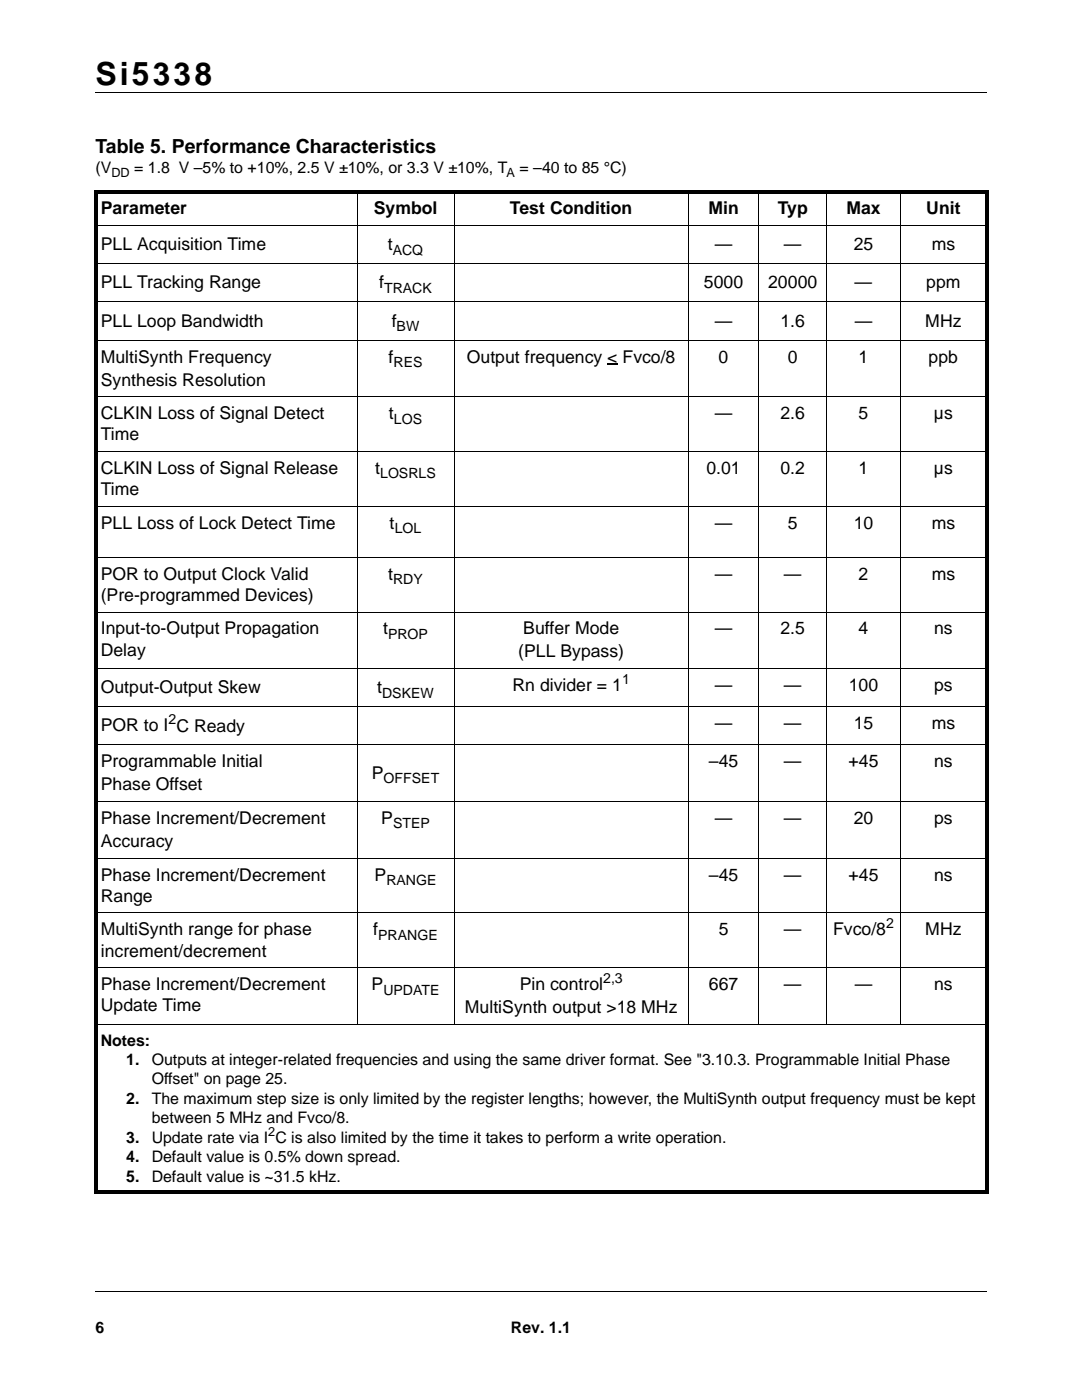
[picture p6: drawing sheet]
<svg xmlns="http://www.w3.org/2000/svg" width="216mm" height="279mm" viewBox="0 0 216 279" stroke-linecap="round" stroke-linejoin="round" font-family="sans-serif">
<defs><g id="words">
<text font-size="6.3" x="19" y="16.9">Si5338</text>
<text font-size="3.9" x="19" y="30.5">Table 5. Performance Characteristics</text>
<g font-size="3.5">
<text x="20.1" y="42.8">Parameter</text>
<text x="74.6" y="42.8">Symbol</text>
<text x="101.8" y="42.8">Test Condition</text>
<text x="141.4" y="42.8">Min</text>
<text x="155.2" y="42.8">Typ</text>
<text x="168.9" y="42.8">Max</text>
<text x="184.8" y="42.8">Unit</text>
<text x="20.1" y="50">PLL Acquisition Time</text>
<text x="77.4" y="50">t</text>
<text x="142.6" y="50">—</text>
<text x="156.4" y="50">—</text>
<text x="170.3" y="50">25</text>
<text x="185.9" y="50">ms</text>
<text x="20.1" y="57.6">PLL Tracking Range</text>
<text x="75.6" y="57.6">f</text>
<text x="140.5" y="57.6">5000</text>
<text x="153.3" y="57.6">20000</text>
<text x="170.5" y="57.6">—</text>
<text x="184.8" y="57.6">ppm</text>
<text x="20.1" y="65.2">PLL Loop Bandwidth</text>
<text x="78.2" y="65.2">f</text>
<text x="142.6" y="65.2">—</text>
<text x="155.7" y="65.2">1.6</text>
<text x="170.5" y="65.2">—</text>
<text x="184.6" y="65.2">MHz</text>
<text x="20.1" y="72.3">MultiSynth Frequency</text>
<text x="20.1" y="76.9">Synthesis Resolution</text>
<text x="77.5" y="72.3">f</text>
<text x="93.2" y="72.3">Output frequency &lt; Fvco/8</text>
<text x="143.4" y="72.3">0</text>
<text x="157.2" y="72.3">0</text>
<text x="171.3" y="72.3">1</text>
<text x="185.3" y="72.3">ppb</text>
<text x="20.1" y="83.7">CLKIN Loss of Signal Detect</text>
<text x="77.6" y="83.7">t</text>
<text x="142.6" y="83.7">—</text>
<text x="155.7" y="83.7">2.6</text>
<text x="171.3" y="83.7">5</text>
<text x="186.4" y="83.7">µs</text>
<text x="20.1" y="87.9">Time</text>
<text x="20.1" y="94.6">CLKIN Loss of Signal Release</text>
<text x="74.9" y="94.6">t</text>
<text x="140.9" y="94.6">0.01</text>
<text x="155.7" y="94.6">0.2</text>
<text x="171.3" y="94.6">1</text>
<text x="186.4" y="94.6">µs</text>
<text x="20.1" y="98.8">Time</text>
<text x="20.1" y="105.5">PLL Loss of Lock Detect Time</text>
<text x="77.7" y="105.5">t</text>
<text x="142.6" y="105.5">—</text>
<text x="157.2" y="105.5">5</text>
<text x="170.3" y="105.5">10</text>
<text x="185.9" y="105.5">ms</text>
<text x="20.1" y="115.7">POR to Output Clock Valid</text>
<text x="20.1" y="119.9">(Pre-programmed Devices)</text>
<text x="77.5" y="115.7">t</text>
<text x="142.6" y="115.7">—</text>
<text x="156.4" y="115.7">—</text>
<text x="171.3" y="115.7">2</text>
<text x="185.9" y="115.7">ms</text>
<text x="20.1" y="126.6">Input-to-Output Propagation</text>
<text x="20.1" y="130.9">Delay</text>
<text x="76.4" y="126.6">t</text>
<text x="103.4" y="131.2">(PLL Bypass)</text>
<text x="104.4" y="126.6">Buffer Mode</text>
<text x="142.6" y="126.6">—</text>
<text x="155.7" y="126.6">2.5</text>
<text x="171.3" y="126.6">4</text>
<text x="186.4" y="126.6">ns</text>
<text x="102.3" y="137.9">Rn divider = 1</text>
<text x="142.6" y="137.9">—</text>
<text x="156.4" y="137.9">—</text>
<text x="169.4" y="137.9">100</text>
<text x="186.4" y="137.9">ps</text>
<text x="20.1" y="138.4">Output-Output Skew</text>
<text x="75.3" y="138.4">t</text>
<text x="20.1" y="146">POR to I C Ready</text>
<text x="142.6" y="145.5">—</text>
<text x="156.4" y="145.5">—</text>
<text x="170.3" y="145.5">15</text>
<text x="185.9" y="145.5">ms</text>
<text x="20.1" y="153.1">Programmable Initial</text>
<text x="74.2" y="155.4">P</text>
<text x="141.4" y="153.1">–45</text>
<text x="156.4" y="153.1">—</text>
<text x="169.3" y="153.1">+45</text>
<text x="186.4" y="153.1">ns</text>
<text x="20.1" y="157.7">Phase Offset</text>
<text x="20.1" y="164.4">Phase Increment/Decrement</text>
<text x="76.1" y="164.4">P</text>
<text x="142.6" y="164.4">—</text>
<text x="156.4" y="164.4">—</text>
<text x="170.3" y="164.4">20</text>
<text x="186.4" y="164.4">ps</text>
<text x="20.1" y="169">Accuracy</text>
<text x="20.1" y="175.7">Phase Increment/Decrement</text>
<text x="20.1" y="180">Range</text>
<text x="74.7" y="175.7">P</text>
<text x="141.4" y="175.7">–45</text>
<text x="156.4" y="175.7">—</text>
<text x="169.3" y="175.7">+45</text>
<text x="186.4" y="175.7">ns</text>
<text x="20.1" y="186.7">MultiSynth range for phase</text>
<text x="20.1" y="190.9">increment/decrement</text>
<text x="74.5" y="186.7">f</text>
<text x="143.4" y="186.7">5</text>
<text x="156.4" y="186.7">—</text>
<text x="166.2" y="186.7">Fvco/8</text>
<text x="184.6" y="186.7">MHz</text>
<text x="20.1" y="197.6">Phase Increment/Decrement</text>
<text x="74.1" y="197.6">P</text>
<text x="103.7" y="197.6">Pin control</text>
<text x="141.4" y="197.6">667</text>
<text x="156.4" y="197.6">—</text>
<text x="170.5" y="197.6">—</text>
<text x="186.4" y="197.6">ns</text>
<text x="20.1" y="201.8">Update Time</text>
<text x="92.8" y="202.2">MultiSynth output &gt;18 MHz</text>
</g>
<g font-size="3.2">
<text x="19" y="34.6">(V</text>
<text x="26.8" y="34.6">= 1.8 V –5% to +10%, 2.5 V ±10%, or 3.3 V ±10%, T</text>
<text x="103.7" y="34.6">= –40 to 85 °C)</text>
<text x="20.1" y="208.7">Notes:</text>
<text x="25.2" y="212.5">1.</text>
<text x="30.3" y="212.5">Outputs at integer-related frequencies and using the same driver format. See &quot;3.10.3. Programmable Initial Phase</text>
<text x="25.2" y="220.3">2.</text>
<text x="30.3" y="216.4">Offset&quot; on page 25.</text>
<text x="30.3" y="220.3">The maximum step size is only limited by the register lengths; however, the MultiSynth output frequency must be kept</text>
<text x="30.3" y="224.2">between 5 MHz and Fvco/8.</text>
<text x="25.2" y="228">3.</text>
<text x="25.2" y="231.9">4.</text>
<text x="30.3" y="228">Update rate via I C is also limited by the time it takes to perform a write operation.</text>
<text x="30.3" y="231.9">Default value is 0.5% down spread.</text>
<text x="25.2" y="235.8">5.</text>
<text x="30.3" y="235.8">Default value is ~31.5 kHz.</text>
<text x="19" y="266">6</text>
<text x="102" y="266">Rev. 1.1</text>
</g>
<g font-size="2.8">
<text x="78.4" y="50.8">ACQ</text>
<text x="76.6" y="58.5">TRACK</text>
<text x="79.1" y="66.1">BW</text>
<text x="78.5" y="73.2">RES</text>
<text x="78.6" y="84.5">LOS</text>
<text x="75.9" y="95.5">LOSRLS</text>
<text x="78.8" y="106.4">LOL</text>
<text x="78.4" y="116.6">RDY</text>
<text x="77.4" y="127.5">PROP</text>
<text x="124.1" y="136.5">1</text>
<text x="76.2" y="139.3">DSKEW</text>
<text x="33.6" y="144.6">2</text>
<text x="76.5" y="156.3">OFFSET</text>
<text x="78.4" y="165.3">STEP</text>
<text x="77.1" y="176.6">RANGE</text>
<text x="176.8" y="185.3">2</text>
<text x="75.5" y="187.5">PRANGE</text>
<text x="120.4" y="196.2">2,3</text>
<text x="76.5" y="198.5">UPDATE</text>
</g>
<g font-size="2.5">
<text x="22.2" y="35.4">DD</text>
<text x="101.1" y="35.4">A</text>
<text x="53.5" y="226.8">2</text>
</g>
</g></defs>
<path d="M19 18.4h177.8M19.1 257.8h177.8" fill="none" stroke="#000" stroke-width=".2"/>
<path d="M166.6 259.6h30.7v14.7h-30.7z" fill="#fff"/>
<path d="M121.2 72.7h2.1" fill="none" stroke="#000" stroke-width=".25"/>
<path d="M18.7 38h178.5v.7h-178.5zM18.7 237.6h178.5v.7h-178.5zM18.7 38.7h.7v198.9h-.7zM196.5 38.7h.7v198.9h-.7z" fill="#000"/>
<g fill="none" stroke="#000" stroke-width=".2">
<path d="M71.2 38v166.5M90.6 38v166.5M137.4 38v166.5M151.4 38v166.5M165 38v166.5M179.7 38v166.5M18.7 45h178.5M18.7 52.6h178.5M18.7 60.3h178.5M18.7 67.9h178.5M18.7 79.2h178.5M18.7 90.1h178.5"/>
<path d="M18.7 101h178.5M18.7 111.2h178.5M18.7 122.2h178.5M18.7 133.4h178.5M18.7 141.1h178.5M18.7 148.7h178.5M18.7 160h178.5M18.7 171.3h178.5M18.7 182.2h178.5M18.7 193.1h178.5M18.7 204.4h178.5"/>
</g>
<use href="#words"/>
</svg>
